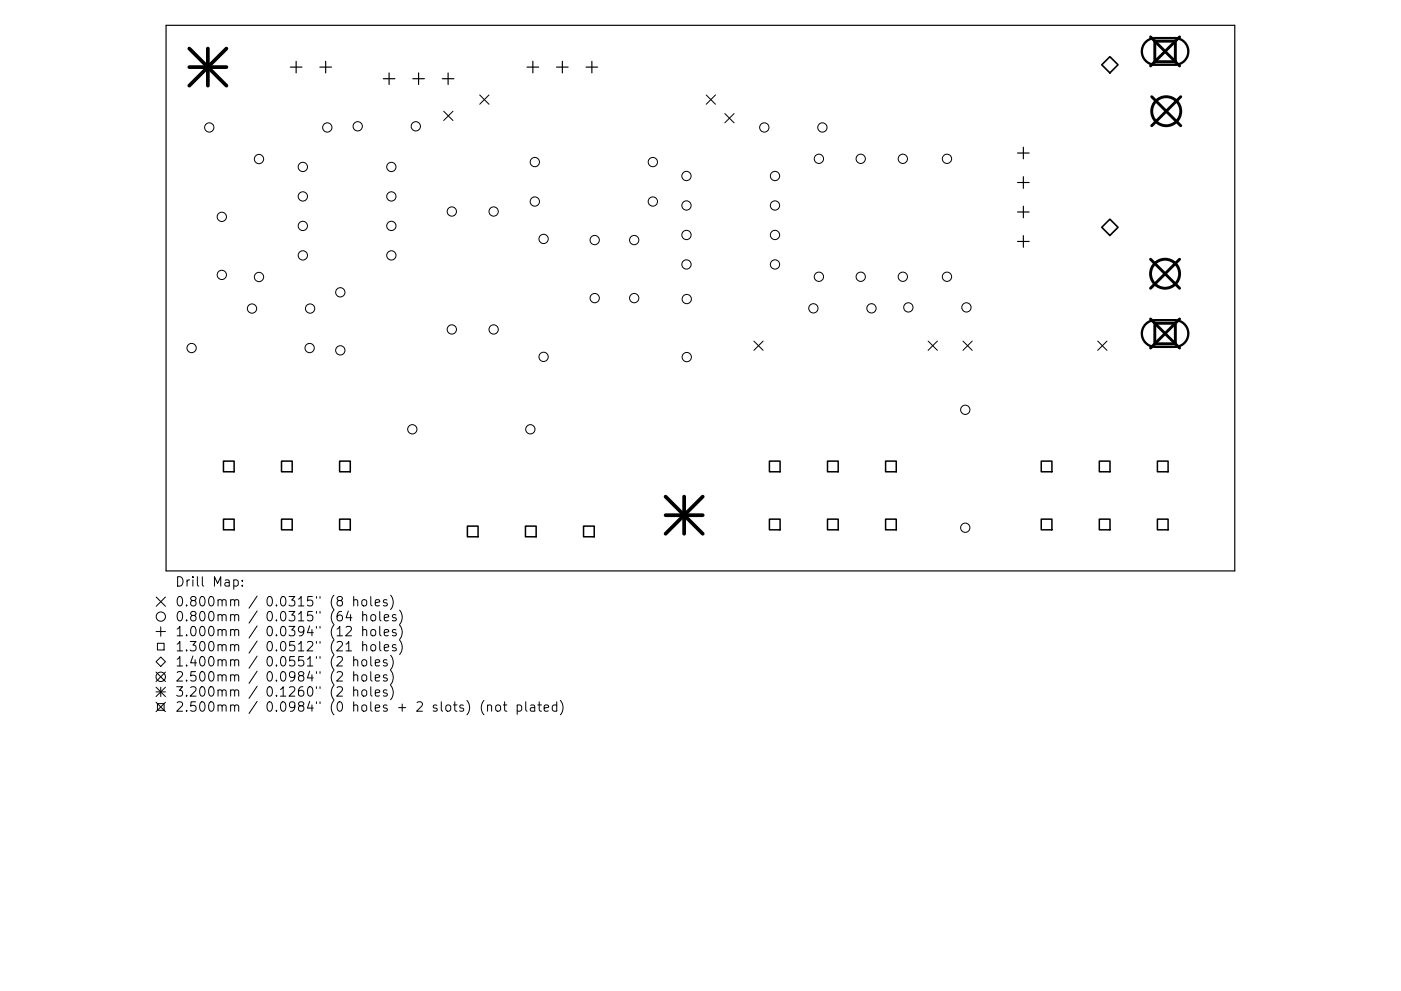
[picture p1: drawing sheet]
<svg xmlns="http://www.w3.org/2000/svg" width="297mm" height="210mm" viewBox="0 0 297 210" stroke-linecap="round" stroke-linejoin="round" font-family="sans-serif">
<defs><g id="words">
<g font-size="2.8">
<text x="37.1" y="124.5">Drill Map:</text>
<text x="37.1" y="128.7">0.800mm / 0.0315&quot; (8 holes)</text>
<text x="37.1" y="131.8">0.800mm / 0.0315&quot; (64 holes)</text>
<text x="37.1" y="135">1.000mm / 0.0394&quot; (12 holes)</text>
<text x="37.1" y="138.2">1.300mm / 0.0512&quot; (21 holes)</text>
<text x="37.1" y="141.4">1.400mm / 0.0551&quot; (2 holes)</text>
<text x="37.1" y="144.6">2.500mm / 0.0984&quot; (2 holes)</text>
<text x="37.1" y="147.8">3.200mm / 0.1260&quot; (2 holes)</text>
<text x="37.1" y="151">2.500mm / 0.0984&quot; (0 holes + 2 slots) (not plated)</text>
</g>
</g></defs>
<g fill="none" stroke="#000" stroke-width=".25">
<path d="M35.2 5.4h226.6v115.7h-226.6zM61.6 14.2h2.4M62.8 13v2.5M67.8 14.2h2.5M69 13v2.5M81.3 16.7h2.4M82.5 15.5v2.4M87.5 16.7h2.5M88.8 15.5v2.4M93.8 16.7h2.4M95 15.5v2.4M111.7 14.2h2.5"/>
<path d="M113 13v2.5M118 14.2h2.5M119.2 13v2.5M124.3 14.2h2.4M125.5 13v2.5M215.7 32.5h2.5M215.7 38.7h2.5M217 31.2v2.5M217 37.5v2.5M215.7 45h2.5M215.7 51.2h2.5M217 43.7v2.5"/>
<path d="M217 50v2.5"/>
</g>
<g fill="none" stroke="#000" stroke-width=".21">
<path d="M94.1 23.6l1.9 2M96 23.6l-1.9 2M101.7 20.1l2 2M103.7 20.1l-2 2M149.7 20.1l2 2M151.7 20.1l-2 2M153.7 24.1l1.9 2M155.6 24.1l-1.9 2M159.8 72.4l2 1.9M161.8 72.4l-2 1.9M196.8 72.4l1.9 1.9M198.7 72.4l-1.9 1.9"/>
<path d="M204.2 72.4l1.9 1.9M206.1 72.4l-1.9 1.9M232.7 72.4l2 1.9M234.7 72.4l-2 1.9M33.1 134h2M33.1 126.7l2 1.9M33.4 136.5h1.4v1.4h-1.4zM34.1 133v2M35.1 126.7l-2 1.9M49.6 123.1l.5-.1 .4 .4v.6l-.2 .3h-.7M51.4 124.2v.2M51.4 123.1v.2"/>
<path d="M73.4 133.1l.3-.2 .6 .1a.54 .54 0 0 1 .1 .8l-1.1 1.1h1.2M73.4 138.1h1.1M73.8 129.6l-.4 1.5h1.2M75 127.4l.3-.2 .5 .1v1.3M75 126.6v2M75 139.3v2M76.8 127.4l.3-.2a.54 .54 0 0 1 .7 .4l-.1 .8a.54 .54 0 0 1-.6 .2 .54 .54 0 0 1-.4-.4zM76.9 130.6a.5 .5 0 0 1 .9 .1v1M76.9 133.8a.5 .5 0 0 1 .9 .1v1M76.9 137a.5 .5 0 0 1 .9 .1v1M76.9 129.7v2M76.9 132.9v2"/>
<path d="M76.9 136.1v2M78.6 126.6v1.7l.3 .3M78.6 139.3v1.7l.3 .3M78.7 130.6a.54 .54 0 0 1 .5-.2 .54 .54 0 0 1 .5 .4l-.1 .7a.54 .54 0 0 1-.6 .2 .54 .54 0 0 1-.4-.4zM78.7 133.8a.54 .54 0 0 1 .5-.2 .54 .54 0 0 1 .5 .3l-.1 .8a.54 .54 0 0 1-.6 .2 .54 .54 0 0 1-.4-.4zM78.7 137a.54 .54 0 0 1 .5-.2 .54 .54 0 0 1 .5 .3l-.1 .8a.54 .54 0 0 1-.6 .2 .54 .54 0 0 1-.4-.4zM79.6 127.9l.9-.2-.1-.4-.6-.1-.2 .3 .1 1h.7M80.5 129.7v1.7l.3 .3M80.5 132.9v1.7l.3 .3M80.5 136.1v1.7l.3 .3M81.5 131.1l.9-.2-.1-.4-.5-.1-.3 .3 .1 .9h.7M81.5 134.2l.9-.2-.1-.3-.5-.1-.3 .3 .1 .9h.7"/>
<path d="M81.5 137.4l.9-.2-.1-.3-.5-.1-.3 .3 .1 .9h.7M82 127.3l-.4-.1-.3 .3 .1 .3 .6 .2v.5h-.7M82.8 126.3a2.29 2.29 0 0 1 0 3M82.8 139a2.29 2.29 0 0 1 0 3.1M83.9 130.5l-.4-.1-.3 .3 .1 .3 .6 .2v.4h-.7M83.9 133.7l-.4-.1-.3 .3 .1 .2 .6 .2v.5h-.7M83.9 136.9l-.4-.1-.3 .3 .1 .2 .6 .2v.5h-.7M84.7 129.4a2.29 2.29 0 0 1 0 3.1M84.7 132.6a2.29 2.29 0 0 1 0 3.1M84.7 135.8a2.29 2.29 0 0 1 0 3.1M33.1 140.4l1-1 1 1-1 1zM33.1 142.6l2 2"/>
<path d="M33.1 145.8l2 2M33.1 146.8h2M33.1 149l2 2M33.4 149.3h1.4v1.4h-1.4zM34.1 145.8v2M35.1 142.6l-2 2M35.1 145.8l-2 2M35.1 149l-2 2M75 140.2a.5 .5 0 0 1 .8 .1v1M75 143.4a.5 .5 0 0 1 .8 .1v1M75 146.6a.5 .5 0 0 1 .8 .1v1M75 142.5v2"/>
<path d="M75 145.7v2M76.8 140.2a.54 .54 0 0 1 .5-.2 .54 .54 0 0 1 .5 .3l-.1 .8a.54 .54 0 0 1-.6 .2 .54 .54 0 0 1-.4-.4zM76.8 143.4a.54 .54 0 0 1 .5-.2 .54 .54 0 0 1 .5 .3l-.1 .8a.54 .54 0 0 1-.6 .2 .54 .54 0 0 1-.4-.4zM76.8 146.6a.54 .54 0 0 1 .5-.2 .54 .54 0 0 1 .5 .3l-.1 .8a.54 .54 0 0 1-.6 .2 .54 .54 0 0 1-.4-.4zM78.6 142.5v1.7l.3 .3M78.6 145.7v1.7l.3 .3M79.6 140.6l.9-.2-.1-.3-.6-.1-.2 .3 .1 .9h.7M79.6 143.8l.9-.2-.1-.3-.6-.1-.2 .3 .1 .9h.7M79.6 147l.9-.2-.1-.3-.6-.1-.2 .3 .1 .9h.7M82 140.1l-.4-.1-.3 .3 .1 .2 .6 .2v.5h-.7M82 143.3l-.4-.1-.3 .3 .1 .2 .6 .2v.5h-.7M82 146.5l-.4-.1-.3 .3 .1 .2 .6 .2v.5h-.7"/>
<path d="M82.8 142.2a2.29 2.29 0 0 1 0 3.1M82.8 145.4a2.29 2.29 0 0 1 0 3.1M99 148.6a2.29 2.29 0 0 1 0 3.1M102.6 148.6a2.29 2.29 0 0 0 0 3.1M103.4 149.8a.5 .5 0 0 1 .8 .1v1M103.4 149.6v1.3M105.3 149.7a.54 .54 0 0 1 .8 .2l-.1 .8a.54 .54 0 0 1-.5 .2 .54 .54 0 0 1-.4-.4v-.6zM106.7 149.6h.8M107 148.9v1.7l.1 .2 .4 .1M109.7 149.7l.5-.1 .4 .3v.6l-.2 .3h-.7M109.7 149.6v2M111.5 148.9v1.7l.3 .3"/>
<path d="M112.5 149.7h.8l.1 1.2M113.4 150l-.7 .1a.39 .39 0 0 0-.3 .4 .39 .39 0 0 0 .3 .4l.7-.1M114 149.6h.8M114.3 148.9v1.7l.1 .2 .4 .1M115.4 150.2l.9-.2-.1-.3-.5-.1-.3 .3 .1 .9h.7M118 149.7l-.5-.1-.4 .3v.6l.2 .3h.7M118 148.9v2M118.8 148.6a2.29 2.29 0 0 1 0 3.1"/>
<circle cx="44.4" cy="27" r=".99"/>
<circle cx="54.9" cy="33.7" r=".99"/>
<circle cx="64.2" cy="35.4" r=".99"/>
<circle cx="69.4" cy="27" r=".99"/>
<circle cx="75.8" cy="26.8" r=".99"/>
<circle cx="83" cy="35.4" r=".99"/>
<circle cx="88.2" cy="26.8" r=".99"/>
<circle cx="113.4" cy="34.4" r=".99"/>
<circle cx="138.4" cy="34.4" r=".99"/>
<circle cx="145.5" cy="37.3" r=".99"/>
<circle cx="162" cy="27" r=".99"/>
<circle cx="164.3" cy="37.3" r=".99"/>
<circle cx="173.6" cy="33.7" r=".99"/>
<circle cx="174.4" cy="27" r=".99"/>
<circle cx="182.5" cy="33.7" r=".99"/>
<circle cx="191.4" cy="33.7" r=".99"/>
<circle cx="200.8" cy="33.7" r=".99"/>
<circle cx="47" cy="46" r=".99"/>
<circle cx="47" cy="58.3" r=".99"/>
<circle cx="54.9" cy="58.8" r=".99"/>
<circle cx="64.2" cy="47.9" r=".99"/>
<circle cx="64.2" cy="41.7" r=".99"/>
<circle cx="64.2" cy="54.2" r=".99"/>
<circle cx="83" cy="47.9" r=".99"/>
<circle cx="83" cy="41.7" r=".99"/>
<circle cx="83" cy="54.2" r=".99"/>
<circle cx="95.8" cy="44.9" r=".99"/>
<circle cx="104.7" cy="44.9" r=".99"/>
<circle cx="113.4" cy="42.8" r=".99"/>
<circle cx="115.3" cy="50.7" r=".99"/>
<circle cx="126.1" cy="50.9" r=".99"/>
<circle cx="134.5" cy="50.9" r=".99"/>
<circle cx="138.4" cy="42.8" r=".99"/>
<circle cx="145.5" cy="56.1" r=".99"/>
<circle cx="145.5" cy="49.9" r=".99"/>
<circle cx="145.5" cy="43.6" r=".99"/>
<circle cx="164.3" cy="56.1" r=".99"/>
<circle cx="164.3" cy="49.9" r=".99"/>
<circle cx="164.3" cy="43.6" r=".99"/>
<circle cx="173.6" cy="58.7" r=".99"/>
<circle cx="182.5" cy="58.7" r=".99"/>
<circle cx="191.4" cy="58.7" r=".99"/>
<circle cx="200.8" cy="58.7" r=".99"/>
<circle cx="40.6" cy="73.8" r=".99"/>
<circle cx="53.4" cy="65.5" r=".99"/>
<circle cx="65.6" cy="73.8" r=".99"/>
<circle cx="65.7" cy="65.5" r=".99"/>
<circle cx="72.2" cy="74.3" r=".99"/>
<circle cx="72.2" cy="62" r=".99"/>
<circle cx="95.8" cy="69.9" r=".99"/>
<circle cx="104.7" cy="69.9" r=".99"/>
<circle cx="115.3" cy="75.7" r=".99"/>
<circle cx="126.1" cy="63.3" r=".99"/>
<circle cx="134.5" cy="63.3" r=".99"/>
<circle cx="145.6" cy="75.8" r=".99"/>
<circle cx="145.6" cy="63.4" r=".99"/>
<circle cx="172.5" cy="65.4" r=".99"/>
<circle cx="184.8" cy="65.4" r=".99"/>
<circle cx="192.6" cy="65.2" r=".99"/>
<circle cx="204.9" cy="65.2" r=".99"/>
<circle cx="87.4" cy="91.1" r=".99"/>
<circle cx="112.4" cy="91.1" r=".99"/>
<circle cx="204.7" cy="86.9" r=".99"/>
<circle cx="204.7" cy="112" r=".99"/>
<circle cx="34.1" cy="130.8" r=".99"/>
<circle cx="34.1" cy="143.6" r="1"/>
</g>
<g fill="none" stroke="#000" stroke-width=".32">
<path d="M47.4 97.8h2.2v2.3h-2.2zM59.7 97.8h2.3v2.3h-2.3zM72 97.8h2.3v2.3h-2.3zM163.1 97.8h2.3v2.3h-2.3zM175.4 97.8h2.3v2.3h-2.3zM187.8 97.8h2.2v2.3h-2.2zM220.8 97.8h2.2v2.3h-2.2zM233.1 97.8h2.2v2.3h-2.2zM245.4 97.8h2.3v2.3h-2.3zM47.4 110.1h2.2v2.3h-2.2zM59.7 110.1h2.3v2.3h-2.3zM72 110.1h2.3v2.3h-2.3z"/>
<path d="M99.1 111.6h2.3v2.3h-2.3zM111.4 111.6h2.3v2.3h-2.3zM123.7 111.6h2.3v2.3h-2.3zM163.1 110.1h2.3v2.3h-2.3zM175.4 110.1h2.3v2.3h-2.3zM187.8 110.1h2.2v2.3h-2.2zM220.8 110.1h2.2v2.3h-2.2zM233.1 110.1h2.2v2.3h-2.2zM245.4 110.1h2.3v2.3h-2.3z"/>
</g>
<path d="M233.6 13.7l1.7-1.7 1.7 1.7-1.7 1.8zM235.3 46.5l1.7 1.7-1.7 1.8-1.7-1.8z" fill="none" stroke="#000" stroke-width=".34"/>
<g fill="none" stroke="#000" stroke-width=".62">
<path d="M243.9 7.8l6.2 6.2M244.8 8.7h4.4v4.4h-4.4zM250.1 7.8l-6.2 6.2M244.2 20.5l6.1 6.2M250.3 20.5l-6.1 6.2M243.9 55l6.2 6.2M250.1 55l-6.2 6.2M243.9 67.7l6.2 6.1M244.8 68.6h4.4v4.3h-4.4zM250.1 67.7l-6.2 6.1"/>
<circle cx="247.3" cy="23.6" r="3.1"/>
<circle cx="247" cy="58.1" r="3.1"/>
</g>
<path d="M40.1 10.3l7.9 7.9M40.1 14.2h7.9M44.1 10.3v7.9M48 10.3l-7.9 7.9M141.1 105.4l7.9 7.8M141.1 109.3h7.9M145.1 105.4v7.8M149 105.4l-7.9 7.8" fill="none" stroke="#000" stroke-width=".79"/>
<path d="M242.9 8.9a2.83 2.83 0 0 1 2-.8h4.2a2.83 2.83 0 0 1 2.8 2.8 2.83 2.83 0 0 1-2.8 2.8h-4.2a2.83 2.83 0 0 1-2.6-1.7 2.83 2.83 0 0 1 .6-3.1zM242.9 68.8a2.83 2.83 0 0 1 2-.9h4.2a2.83 2.83 0 0 1 2.8 2.9 2.83 2.83 0 0 1-2.8 2.8h-4.2a2.83 2.83 0 0 1-2.6-1.8 2.83 2.83 0 0 1 .6-3z" fill="none" stroke="#000" stroke-width=".49"/>
<use href="#words"/>
</svg>
